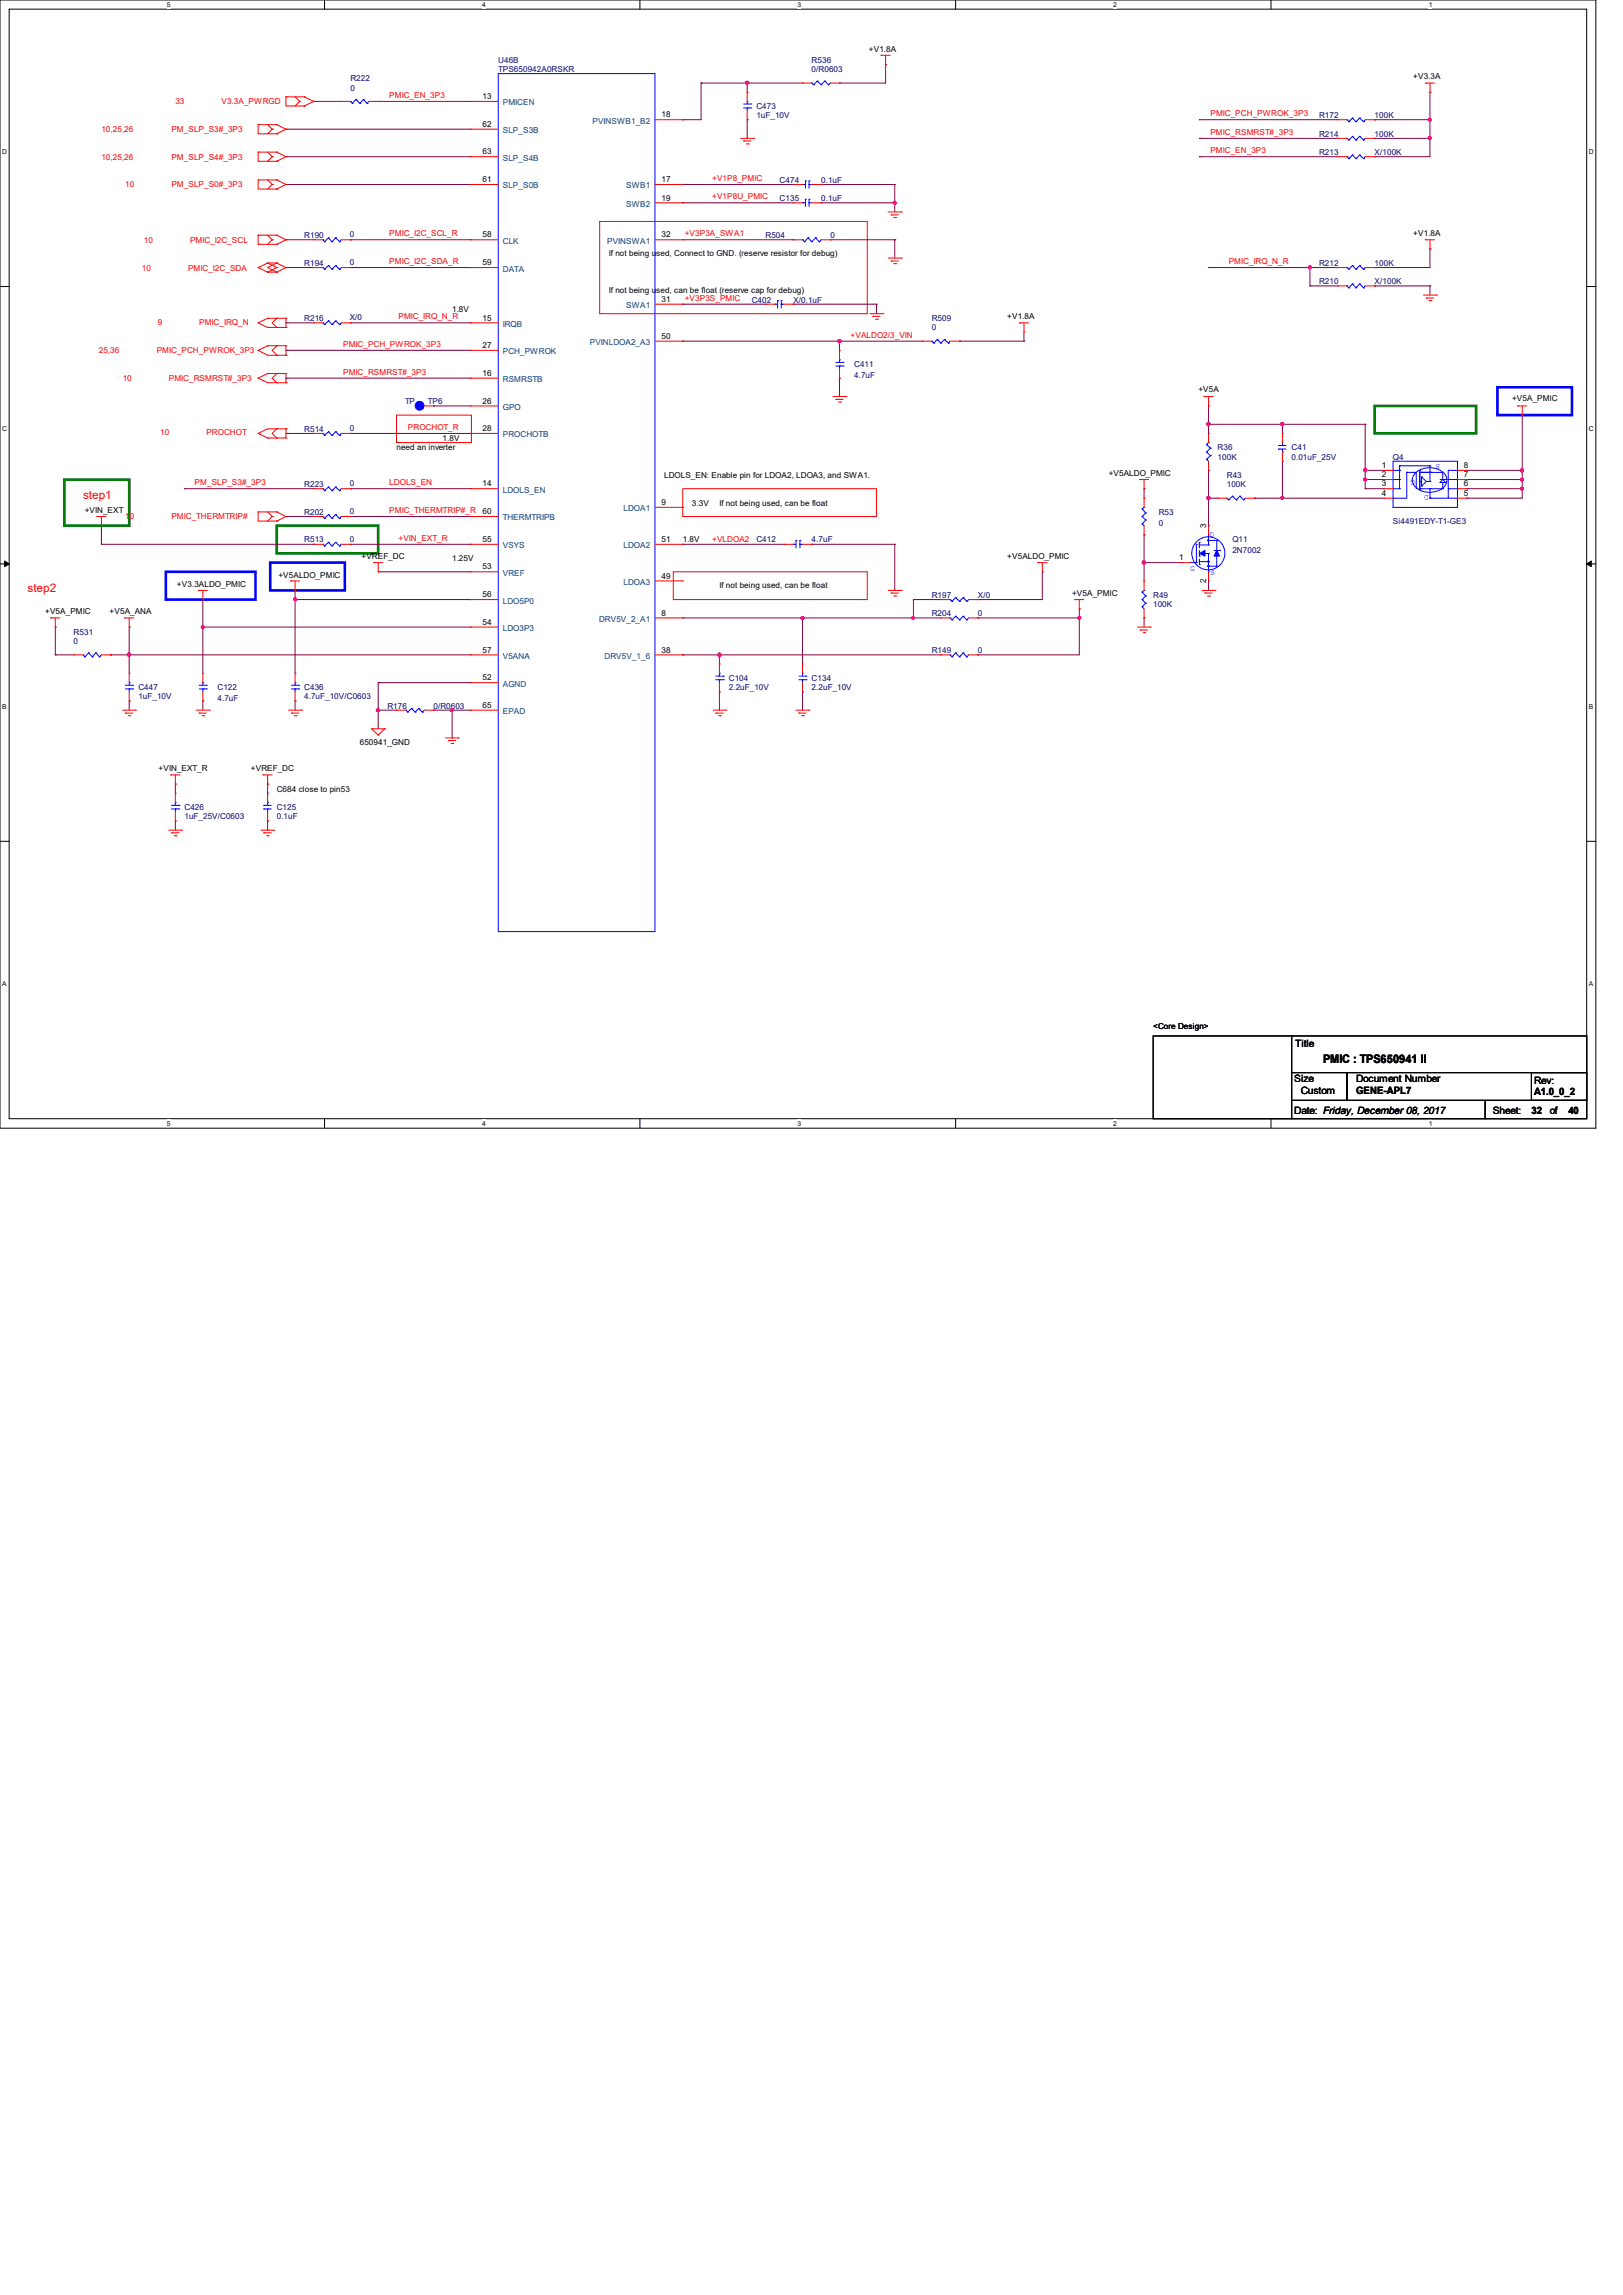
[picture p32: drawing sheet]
<svg xmlns="http://www.w3.org/2000/svg" width="210mm" height="297mm" viewBox="0 0 210 297" stroke-linecap="round" stroke-linejoin="round" font-family="sans-serif">
<defs><g id="words">
<g font-size="1.5" fill="#f00">
<text x="10.8" y="64.6">step1</text>
<text x="3.6" y="76.6">step2</text>
</g>
<text font-size="1.5" x="171.2" y="137.5">PMIC : TPS650941 II</text>
<g font-size="1.3">
<text x="167.6" y="135.5">Title</text>
<text x="167.5" y="140">Size</text>
<text x="168.3" y="141.6">Custom</text>
<text x="175.5" y="140">Document Number</text>
<text x="175.5" y="141.6">GENE-APL7</text>
<text x="198.5" y="140.3">Rev:</text>
<text x="198.5" y="141.7">A1.0_0_2</text>
<text x="167.5" y="144.2">Date: Friday, December 08, 2017</text>
<text x="193.2" y="144.2">Sheet:</text>
<text x="198.2" y="144.2">32</text>
<text x="200.5" y="144.2">of</text>
<text x="203" y="144.2">40</text>
</g>
<g font-size="1.1" fill="#000080">
<text x="45.3" y="10.5">R222</text>
<text x="45.3" y="11.7">0</text>
<text x="64.5" y="8.1">U46B</text>
<text x="64.5" y="9.3">TPS650942A0RSKR</text>
<text x="105" y="8.1">R536</text>
<text x="105" y="9.3">0/R0603</text>
<text x="97.9" y="14.1">C473</text>
<text x="97.9" y="15.3">1uF_10V</text>
<text x="170.7" y="15.3">R172</text>
<text x="170.7" y="17.7">R214</text>
<text x="177.9" y="15.3">100K</text>
<text x="177.9" y="17.7">100K</text>
<text x="100.9" y="23.7">C474</text>
<text x="106.3" y="23.7">0.1uF</text>
<text x="170.7" y="20.1">R213</text>
<text x="177.9" y="20.1">X/100K</text>
<text x="100.9" y="26">C135</text>
<text x="106.3" y="26">0.1uF</text>
<text x="39.4" y="34.4">R194</text>
<text x="39.4" y="30.8">R190</text>
<text x="45.3" y="34.3">0</text>
<text x="45.3" y="30.7">0</text>
<text x="99.1" y="30.8">R504</text>
<text x="107.4" y="30.8">0</text>
<text x="170.7" y="34.4">R212</text>
<text x="177.9" y="34.4">100K</text>
<text x="39.4" y="41.6">R216</text>
<text x="45.3" y="41.4">X/0</text>
<text x="97.3" y="39.2">C402</text>
<text x="102.7" y="39.2">X/0.1uF</text>
<text x="120.6" y="41.6">R509</text>
<text x="170.7" y="36.8">R210</text>
<text x="177.9" y="36.8">X/100K</text>
<text x="110.5" y="47.5">C411</text>
<text x="120.6" y="42.8">0</text>
<text x="52.4" y="52.3">TP</text>
<text x="55.4" y="52.3">TP6</text>
<text x="110.5" y="48.9">4.7uF</text>
<text x="39.4" y="55.9">R514</text>
<text x="45.3" y="55.8">0</text>
<text x="157.6" y="58.3">R36</text>
<text x="157.6" y="59.5">100K</text>
<text x="167.1" y="58.3">C41</text>
<text x="167.1" y="59.5">0.01uF_25V</text>
<text x="180.3" y="59.5">Q4</text>
<text x="39.4" y="63">R223</text>
<text x="45.3" y="62.9">0</text>
<text x="158.7" y="61.8">R43</text>
<text x="158.7" y="63">100K</text>
<text x="39.4" y="70.2">R513</text>
<text x="39.4" y="66.6">R202</text>
<text x="45.3" y="70.1">0</text>
<text x="45.3" y="66.5">0</text>
<text x="97.9" y="70.2">C412</text>
<text x="105" y="70.2">4.7uF</text>
<text x="149.9" y="66.6">R53</text>
<text x="149.9" y="68.1">0</text>
<text x="159.5" y="70.2">Q11</text>
<text x="159.5" y="71.6">2N7002</text>
<text x="180.3" y="67.8">Si4491EDY-T1-GE3</text>
<text x="120.6" y="77.4">R197</text>
<text x="126.5" y="77.4">X/0</text>
<text x="149.2" y="77.4">R49</text>
<text x="9.5" y="82.1">R531</text>
<text x="9.5" y="83.4">0</text>
<text x="120.6" y="79.8">R204</text>
<text x="126.5" y="79.8">0</text>
<text x="149.2" y="78.6">100K</text>
<text x="17.9" y="89.3">C447</text>
<text x="28.2" y="89.3">C122</text>
<text x="39.4" y="89.3">C436</text>
<text x="94.3" y="88.1">C104</text>
<text x="94.3" y="89.3">2.2uF_10V</text>
<text x="105" y="88.1">C134</text>
<text x="105" y="89.3">2.2uF_10V</text>
<text x="120.6" y="84.5">R149</text>
<text x="126.5" y="84.5">0</text>
<text x="17.9" y="90.5">1uF_10V</text>
<text x="28.2" y="90.7">4.7uF</text>
<text x="39.4" y="90.5">4.7uF_10V/C0603</text>
<text x="50.1" y="91.7">R176</text>
<text x="56.1" y="91.7">0/R0603</text>
<text x="23.9" y="104.8">C426</text>
<text x="23.9" y="106">1uF_25V/C0603</text>
<text x="35.8" y="104.8">C125</text>
<text x="35.8" y="106">0.1uF</text>
</g>
<g font-size="1.1">
<text x="112.4" y="6.7">+V1.8A</text>
<text x="182.9" y="10.3">+V3.3A</text>
<text x="62.4" y="12.8">13</text>
<text x="62.4" y="16.4">62</text>
<text x="85.6" y="15.2">18</text>
<text x="62.4" y="20">63</text>
<text x="62.4" y="23.6">61</text>
<text x="85.6" y="23.6">17</text>
<text x="85.6" y="26">19</text>
<text x="62.4" y="30.7">58</text>
<text x="62.4" y="34.3">59</text>
<text x="78.8" y="33.2">If not being used, Connect to GND. (reserve resistor for debug)</text>
<text x="85.6" y="30.7">32</text>
<text x="182.9" y="30.6">+V1.8A</text>
<text x="58.5" y="40.3">1.8V</text>
<text x="62.4" y="41.5">15</text>
<text x="78.8" y="38">If not being used, can be float (reserve cap for debug)</text>
<text x="85.6" y="39.1">31</text>
<text x="130.3" y="41.3">+V1.8A</text>
<text x="62.4" y="45">27</text>
<text x="85.6" y="43.9">50</text>
<text x="62.4" y="48.6">16</text>
<text x="62.4" y="52.2">26</text>
<text x="155.1" y="50.8">+V5A</text>
<text x="195.7" y="51.9">+V5A_PMIC</text>
<text x="51.3" y="58.3">need an inverter</text>
<text x="57.3" y="57.1">1.8V</text>
<text x="62.4" y="55.8">28</text>
<text x="62.4" y="62.9">14</text>
<text x="85.6" y="65.4">9</text>
<text x="85.9" y="61.8">LDOLS_EN: Enable pin for LDOA2, LDOA3, and SWA1.</text>
<text x="89.5" y="65.4">3.3V</text>
<text x="93.1" y="65.4">If not being used, can be float</text>
<text x="143.5" y="61.6">+V5ALDO_PMIC</text>
<text x="178.8" y="64.2">4</text>
<text x="178.8" y="62.9">3</text>
<text x="178.8" y="61.8">2</text>
<text x="178.8" y="60.6">1</text>
<text x="189.4" y="64.2">5</text>
<text x="189.4" y="62.9">6</text>
<text x="189.4" y="61.8">7</text>
<text x="189.4" y="60.6">8</text>
<text x="11" y="66.4">+VIN_EXT</text>
<text x="62.4" y="66.5">60</text>
<text x="62.4" y="70.1">55</text>
<text x="85.6" y="70.1">51</text>
<text x="88.3" y="70.2">1.8V</text>
<text x="156.1" y="68.4" transform="rotate(-90 156.1 68.4)">3</text>
<text x="22.9" y="75.9">+V3.3ALDO_PMIC</text>
<text x="36" y="74.8">+V5ALDO_PMIC</text>
<text x="46.8" y="72.3">+VREF_DC</text>
<text x="58.5" y="72.6">1.25V</text>
<text x="62.4" y="73.7">53</text>
<text x="62.4" y="77.3">56</text>
<text x="85.6" y="74.9">49</text>
<text x="93.1" y="76.2">If not being used, can be float</text>
<text x="130.3" y="72.3">+V5ALDO_PMIC</text>
<text x="138.7" y="77.1">+V5A_PMIC</text>
<text x="152.6" y="72.5">1</text>
<text x="156.1" y="75.4" transform="rotate(-90 156.1 75.4)">2</text>
<text x="5.8" y="79.4">+V5A_PMIC</text>
<text x="14.2" y="79.4">+V5A_ANA</text>
<text x="62.4" y="80.9">54</text>
<text x="85.6" y="79.7">8</text>
<text x="62.4" y="84.5">57</text>
<text x="62.4" y="88.1">52</text>
<text x="85.6" y="84.5">38</text>
<text x="62.4" y="91.6">65</text>
<text x="20.5" y="99.8">+VIN_EXT_R</text>
<text x="32.5" y="99.8">+VREF_DC</text>
<text x="46.6" y="96.5">650941_GND</text>
<text x="35.8" y="102.4">C684 close to pin53</text>
<text x="149.2" y="133.2">&lt;Core Design&gt;</text>
</g>
<g font-size="1.1" fill="#f00">
<text x="13.1" y="17.1">10,25,26</text>
<text x="22.2" y="17.1">PM_SLP_S3#_3P3</text>
<text x="22.7" y="13.5">33</text>
<text x="28.7" y="13.5">V3.3A_PWRGD</text>
<text x="50.4" y="12.7">PMIC_EN_3P3</text>
<text x="156.6" y="17.4">PMIC_RSMRST#_3P3</text>
<text x="156.6" y="15">PMIC_PCH_PWROK_3P3</text>
<text x="13.1" y="20.7">10,25,26</text>
<text x="22.2" y="20.7">PM_SLP_S4#_3P3</text>
<text x="92.2" y="23.4">+V1P8_PMIC</text>
<text x="156.6" y="19.8">PMIC_EN_3P3</text>
<text x="16.2" y="24.3">10</text>
<text x="22.2" y="24.3">PM_SLP_S0#_3P3</text>
<text x="92.2" y="25.8">+V1P8U_PMIC</text>
<text x="18.4" y="35">10</text>
<text x="18.6" y="31.4">10</text>
<text x="24.3" y="35">PMIC_I2C_SDA</text>
<text x="24.6" y="31.4">PMIC_I2C_SCL</text>
<text x="50.4" y="34.2">PMIC_I2C_SDA_R</text>
<text x="50.4" y="30.6">PMIC_I2C_SCL_R</text>
<text x="88.6" y="30.6">+V3P3A_SWA1</text>
<text x="159" y="34.2">PMIC_IRQ_N_R</text>
<text x="51.6" y="41.3">PMIC_IRQ_N_R</text>
<text x="88.6" y="38.9">+V3P3S_PMIC</text>
<text x="12.8" y="45.7">25,36</text>
<text x="20.3" y="45.7">PMIC_PCH_PWROK_3P3</text>
<text x="20.4" y="42">9</text>
<text x="25.8" y="42">PMIC_IRQ_N</text>
<text x="44.4" y="44.9">PMIC_PCH_PWROK_3P3</text>
<text x="110.1" y="43.7">+VALDO2/3_VIN</text>
<text x="15.9" y="49.3">10</text>
<text x="21.8" y="49.3">PMIC_RSMRST#_3P3</text>
<text x="44.4" y="48.5">PMIC_RSMRST#_3P3</text>
<text x="20.7" y="56.3">10</text>
<text x="26.7" y="56.3">PROCHOT</text>
<text x="52.8" y="55.6">PROCHOT_R</text>
<text x="25.2" y="62.8">PM_SLP_S3#_3P3</text>
<text x="50.4" y="62.8">LDOLS_EN</text>
<text x="16.2" y="67.2">10</text>
<text x="22.2" y="67.2">PMIC_THERMTRIP#</text>
<text x="50.4" y="66.4">PMIC_THERMTRIP#_R</text>
<text x="51.6" y="70">+VIN_EXT_R</text>
<text x="92.2" y="70.2">+VLDOA2</text>
</g>
<g font-size="1.1" fill="#004080">
<text x="65.1" y="13.6">PMICEN</text>
<text x="65.1" y="17.2">SLP_S3B</text>
<text x="76.7" y="16">PVINSWB1_B2</text>
<text x="65.1" y="20.8">SLP_S4B</text>
<text x="65.1" y="24.4">SLP_S0B</text>
<text x="81" y="26.8">SWB2</text>
<text x="81" y="24.4">SWB1</text>
<text x="65.1" y="31.5">CLK</text>
<text x="65.1" y="35.1">DATA</text>
<text x="78.6" y="31.5">PVINSWA1</text>
<text x="81" y="39.9">SWA1</text>
<text x="65.1" y="42.3">IRQB</text>
<text x="65.1" y="45.8">PCH_PWROK</text>
<text x="76.3" y="44.7">PVINLDOA2_A3</text>
<text x="65.1" y="49.4">RSMRSTB</text>
<text x="65.1" y="53">GPO</text>
<text x="65.1" y="56.6">PROCHOTB</text>
<text x="65.1" y="63.8">LDOLS_EN</text>
<text x="65.1" y="67.4">THERMTRIPB</text>
<text x="65.1" y="71">VSYS</text>
<text x="80.7" y="71">LDOA2</text>
<text x="80.7" y="66.2">LDOA1</text>
<text x="65.1" y="74.5">VREF</text>
<text x="80.7" y="75.7">LDOA3</text>
<text x="65.1" y="78.1">LDO5P0</text>
<text x="65.1" y="81.7">LDO3P3</text>
<text x="77.5" y="80.5">DRV5V_2_A1</text>
<text x="65.1" y="85.3">V5ANA</text>
<text x="65.1" y="88.9">AGND</text>
<text x="78.2" y="85.3">DRV5V_1_6</text>
<text x="65.1" y="92.4">EPAD</text>
</g>
<g font-size="1.1" fill="#00f">
<text x="183.1" y="62.1" transform="rotate(-180 183.1 62.1)">G</text>
<text x="184.9" y="64.1" transform="rotate(-180 184.9 64.1)">D</text>
<text x="186.3" y="60.1" transform="rotate(-180 186.3 60.1)">S</text>
<text x="156.5" y="69.6">D</text>
<text x="154" y="73.9">G</text>
<text x="156.6" y="74.5">S</text>
</g>
<g font-size=".9">
<text x="21.6" y=".9">5</text>
<text x="62.4" y=".9">4</text>
<text x="103.2" y=".9">3</text>
<text x="144.1" y=".9">2</text>
<text x="184.9" y=".9">1</text>
<text x=".3" y="19.9">D</text>
<text x="205.6" y="19.9">D</text>
<text x=".3" y="55.8">C</text>
<text x="205.6" y="55.8">C</text>
<text x=".3" y="91.7">B</text>
<text x="205.6" y="91.7">B</text>
<text x=".3" y="127.6">A</text>
<text x="205.6" y="127.6">A</text>
<text x="21.6" y="145.7">5</text>
<text x="62.4" y="145.7">4</text>
<text x="103.2" y="145.7">3</text>
<text x="144.1" y="145.7">2</text>
<text x="184.9" y="145.7">1</text>
</g>
</g></defs>
<path d="M0 0h206.5v146h-206.5zM1.2 1.2h204.1v143.6h-204.1z" fill="none" stroke="#000" stroke-width=".13"/>
<g fill="#fff">
<path d="M21.6 .1h.5v1h-.5z"/>
<path d="M21.6 144.9h.5v1h-.5z"/>
</g>
<path d="M42 0v1.2M42 144.8v1.2" fill="none" stroke="#000" stroke-width=".13"/>
<g fill="#fff">
<path d="M62.4 .1h.5v1h-.5z"/>
<path d="M62.4 144.9h.5v1h-.5z"/>
</g>
<path d="M82.8 0v1.2M82.8 144.8v1.2" fill="none" stroke="#000" stroke-width=".13"/>
<g fill="#fff">
<path d="M103.2 .1h.5v1h-.5z"/>
<path d="M103.2 144.9h.5v1h-.5z"/>
</g>
<path d="M123.7 0v1.2M123.7 144.8v1.2" fill="none" stroke="#000" stroke-width=".13"/>
<g fill="#fff">
<path d="M144.1 .1h.4v1h-.4z"/>
<path d="M144.1 144.9h.4v1h-.4z"/>
</g>
<path d="M164.5 0v1.2M164.5 144.8v1.2" fill="none" stroke="#000" stroke-width=".13"/>
<g fill="#fff">
<path d="M184.9 .1h.4v1h-.4z"/>
<path d="M184.9 144.9h.4v1h-.4z"/>
<path d="M.3 19.1h.6v1h-.6z"/>
<path d="M205.6 19.1h.6v1h-.6z"/>
<path d="M.3 55h.6v1h-.6z"/>
<path d="M205.6 55h.6v1h-.6z"/>
</g>
<path d="M0 37.1h1.2M205.3 37.1h1.2" fill="none" stroke="#000" stroke-width=".13"/>
<g fill="#fff">
<path d="M.3 90.9h.5v1h-.5z"/>
<path d="M205.6 90.9h.6v1h-.6z"/>
</g>
<path d="M0 73h1.2M205.3 73h1.2" fill="none" stroke="#000" stroke-width=".13"/>
<path d="M.6 72.6l.6 .4-.6 .3zM205.3 73l.6-.4v.7z" fill="#000" stroke="#000" stroke-width=".13"/>
<g fill="#fff">
<path d="M.3 126.8h.5v1h-.5z"/>
<path d="M205.6 126.8h.6v1h-.6z"/>
</g>
<path d="M0 108.9h1.2M205.3 108.9h1.2M149.2 134.1h17.9v10.7h-17.9zM167.1 138.8h7.2v3.6h-7.2zM167.1 134.1h38.2v4.7h-38.2zM174.3 138.8h31v3.6h-31zM198.2 138.8h7.1v3.6h-7.1zM167.1 142.4h25.1v2.4h-25.1zM192.2 142.4h13.1v2.4h-13.1z" fill="none" stroke="#000" stroke-width=".13"/>
<path d="M193.8 50.1h9.6v3.6h-9.6zM21.5 74h11.6v3.6h-11.6zM35 72.8h9.6v3.6h-9.6z" fill="none" stroke="#00f" stroke-width=".34"/>
<g fill="none" stroke="#f00" stroke-width=".13">
<path d="M33.4 19.7h.1M33.4 16.1h.1M33.4 19.7v1.2h2.4M33.4 19.7h2.4M33.4 16.1v1.2h2.4M33.4 16.1h2.4M34.6 19.7l.6 .6M34.6 16.1l.6 .6M35.2 16.7h.1M35.2 16.7l-.6 .6M35.8 19.7h.1M35.8 17.3h.1"/>
<path d="M35.8 16.1h.1M35.8 19.7l1.2 .6M35.8 16.1l1.2 .6M37 16.7h.1M37 12.5h.1M37 12.5v1.2h2.4M37 16.7l-1.2 .6M37 12.5h2.4M38.2 12.5l.6 .6M38.8 13.1h.1M38.8 13.1l-.6 .6M39.4 13.7h.1"/>
<path d="M39.4 12.5h.1M39.4 12.5l1.2 .6M40.6 13.1h.1M40.6 13.1l-1.2 .6M44.2 13.1h.1M44.2 13.1h1.1M47.8 13.1h1.1M48.9 13.1h.1M60.9 13.1h.1M60.9 16.7h.1M60.9 13.1h3.6M60.9 16.7h3.6"/>
<path d="M84.8 15.5h3.5M88.3 15.5h.1M95.8 17.9h1.7M96.2 18.2h.1M96.2 18.2h1M96.6 18.6h.2M96.7 15.5h.1M96.7 11.9h.1M96.7 11.9v1.2M96.7 14.3v1.2M96.8 18.6h.1M97.5 17.9h.1"/>
<path d="M103.8 10.8h.1M103.8 10.8h1.2M107.4 10.8h1.2M108.6 10.8h.1M114 7.2h.1M114 7.2h1.2M114.6 8.3h.1M114.6 7.2v1.1M173.1 15.5h.1M173.1 17.9h.1M173.1 17.9h1.2M173.1 15.5h1.2"/>
<path d="M176.7 17.9h1.2M176.7 15.5h1.2M177.9 15.5h.1M177.9 17.9h.1M184.4 10.8h.1M184.4 10.8h1.2M185 11.9h.1M185 10.8v1.1M33.4 23.3h.1M33.4 30.4h.1M33.4 34.6h.1M33.4 23.3v1.2h2.4"/>
<path d="M33.4 30.4v1.2h2.4M33.4 23.3h2.4M33.4 30.4h2.4M33.4 34.6l1.2 .6M34.6 35.2h.1M34.6 34h.1M34.6 23.3l.6 .6M34.6 30.4l.6 .6M34.6 35.2h1.2M34.6 34h1.2M34.6 34l-1.2 .6M34.6 34l1.2 .6"/>
<path d="M35.2 20.3h.1M35.2 23.9h.1M35.2 31h.1M35.2 20.3l-.6 .6M35.2 23.9l-.6 .6M35.2 31l-.6 .6M35.8 20.9h.1M35.8 24.5h.1M35.8 23.3h.1M35.8 31.6h.1M35.8 30.4h.1M35.8 34h.1"/>
<path d="M35.8 35.2h.1M35.8 34.6h.1M35.8 23.3l1.2 .6M35.8 30.4l1.2 .6M35.8 34l1.2 .6M35.8 34l-1.2 .6 1.2 .6M35.8 34.6l-1.2 .6M37 20.3h.1M37 23.9h.1M37 31h.1M37 34.6h.1M37 20.3l-1.2 .6"/>
<path d="M37 23.9l-1.2 .6M37 31l-1.2 .6M37 34.6l-1.2 .6M40.6 34.6h.1M40.6 31h.1M40.6 31h1.2M40.6 34.6h1.2M44.2 31h1.1M44.2 34.6h1.1M45.3 34.6h.1M45.3 31h.1M60.9 20.3h.1"/>
<path d="M60.9 23.9h.1M60.9 31h.1M60.9 34.6h.1M60.9 31h3.6M60.9 34.6h3.6M60.9 20.3h3.6M60.9 23.9h3.6M77.6 28.7h34.6v11.9h-34.6zM84.8 31h3.5M84.8 23.9h3.5M84.8 26.2h3.5M84.8 39.4h3.5"/>
<path d="M88.3 26.2h.1M88.3 23.9h.1M88.3 31h.1M88.3 39.4h.1M99.1 39.4h.1M99.1 39.4h1.2M101.5 39.4h1.2M102.7 31h.1M102.7 39.4h.1M102.7 23.9h.1M102.7 26.2h.1M102.7 31h1.1"/>
<path d="M102.7 23.9h1.1M102.7 26.2h1.1M105 23.9h1.3M105 26.2h1.3M106.3 23.9h.1M106.3 26.2h.1M106.3 31h1.1M107.4 31h.1M114.9 33.4h1.7M114.9 27.4h1.7M115.3 33.8h.1M115.3 27.8h.1"/>
<path d="M115.3 33.8h.9M115.3 27.8h.9M115.7 34.1h.2M115.7 28.2h.2M115.9 34.1h.1M115.9 28.2h.1M116.6 33.4h.1M116.6 27.4h.1M173.1 34.6h.1M173.1 20.3h.1M173.1 37h.1M173.1 34.6h1.2"/>
<path d="M173.1 20.3h1.2M173.1 37h1.2M176.7 34.6h1.2M176.7 20.3h1.2M176.7 37h1.2M177.9 34.6h.1M177.9 20.3h.1M177.9 37h.1M184.2 38.2h1.7M184.4 31h.1M184.4 31h1.2M184.6 38.6h.1"/>
<path d="M184.6 38.6h.9M184.9 38.9h.3M185 32.2h.1M185 31v1.2M185.2 38.9h.1M185.9 38.2h.1M33.4 45.3h.1M33.4 41.8h.1M33.4 56.1h.1M33.4 48.9h.1M33.4 45.3l1.2 .7h2.4M33.4 41.8l1.2 .6h2.4"/>
<path d="M33.4 56.1l1.2 .6M33.4 48.9l1.2 .6h2.4M34.6 44.7h.1M34.6 41.2h.1M34.6 56.7h.1M34.6 48.3h.1M34.6 44.7l-1.2 .6M34.6 44.7h2.4M34.6 41.2l-1.2 .6M34.6 41.2h2.4M34.6 56.7h2.4M34.6 48.3l-1.2 .6"/>
<path d="M34.6 48.3h2.4M35.8 46h.1M35.8 44.7h.1M35.8 42.4h.1M35.8 41.2h.1M35.8 55.5h.1M35.8 56.7h.1M35.8 49.5h.1M35.8 48.3h.1M35.8 44.7l-.6 .6 .6 .7M35.8 41.2l-.6 .6 .6 .6M35.8 55.5l-.6 .6 .6 .6"/>
<path d="M35.8 48.3l-.6 .6 .6 .6M37 46h.1M37 44.7h.1M37 42.4h.1M37 41.2h.1M37 55.5h.1M37 56.7h.1M37 49.5h.1M37 48.3h.1M37 41.2v1.2M37 44.7v1.3M37 48.3v1.2"/>
<path d="M37 55.5v1.2M37 55.5h-2.4l-1.2 .6M40.6 56.1h.1M40.6 41.8h.1M40.6 41.8h1.2M40.6 56.1h1.2M44.2 41.8h1.1M44.2 56.1h1.1M45.3 56.1h.1M45.3 41.8h.1M51.3 53.7h9.7v3.6h-9.7zM54.9 52.5h1.2"/>
<path d="M56.1 52.5h.1M60.9 41.8h.1M60.9 45.3h.1M60.9 48.9h.1M60.9 52.5h.1M60.9 56.1h.1M60.9 52.5h3.6M60.9 41.8h3.6M60.9 56.1h3.6M60.9 45.3h3.6M60.9 48.9h3.6M84.8 44.2h3.5"/>
<path d="M88.3 44.2h.1M107.8 51.3h1.7M108.2 51.7h.1M108.2 51.7h.9M108.5 52h.3M108.6 48.9h.1M108.6 45.3h.1M108.6 45.3v1.3M108.6 47.8v1.1M108.8 52h.1M109.5 51.3h.1M112.6 40.6h1.7"/>
<path d="M112.9 40.9h.1M112.9 40.9h1M113.3 41.3h.2M113.5 41.3h.1M114.3 40.6h.1M119.4 44.2h.1M119.4 44.2h1.2M122.9 44.2h1.3M124.2 44.2h.1M131.9 41.8h.1M131.9 41.8h1.2M132.5 43h.1"/>
<path d="M132.5 41.8v1.2M155.8 51.3h.1M155.8 51.3h1.2M156.4 52.5h.1M156.4 56.1h.1M156.4 51.3v1.2M156.4 56.1v1.2M156.4 59.7v1.2M165.9 56.1h.1M165.9 59.7h.1M165.9 56.1v1.2M165.9 58.5v1.2"/>
<path d="M196.4 52.5h.1M196.4 52.5h1.2M197 53.7h.1M197 52.5v1.2M6.6 80h.1M6.6 80h1.1M7.2 80v1.2M12.5 66.8h.1M12.5 66.8h1.2M13.1 68h.1M13.1 66.8v1.2M16.1 80h.1"/>
<path d="M16.1 80h1.2M16.7 80v1.2M25.7 76.4h.1M25.7 76.4h1.1M26.2 77.6h.1M26.2 76.4v1.2M33.4 66.3h.1M33.4 66.3v1.1h2.4M33.4 66.3h2.4M34.6 66.3l.6 .5M35.2 66.8h.1M35.2 66.8l-.6 .6"/>
<path d="M35.8 67.4h.1M35.8 66.3h.1M35.8 66.3l1.2 .5M37 66.8h.1M37 66.8l-1.2 .6M37.6 75.2h.1M37.6 75.2h1.2M38.2 76.4h.1M38.2 75.2v1.2M40.6 63.2h.1M40.6 70.4h.1M40.6 66.8h.1"/>
<path d="M40.6 66.8h1.2M40.6 63.2h1.2M40.6 70.4h1.2M44.2 66.8h1.1M44.2 63.2h1.1M44.2 70.4h1.1M45.3 63.2h.1M45.3 70.4h.1M45.3 66.8h.1M48.3 72.8h.1M48.3 72.8h1.2M48.9 74h.1"/>
<path d="M48.9 72.8v1.2M60.9 63.2h.1M60.9 66.8h.1M60.9 70.4h.1M60.9 74h.1M60.9 77.6h.1M60.9 77.6h3.6M60.9 66.8h3.6M60.9 63.2h3.6M60.9 70.4h3.6M60.9 74h3.6M84.8 80h3.5"/>
<path d="M84.8 75.2h3.5M84.8 70.4h3.5M84.8 65.7h3.5M87.1 74h25.1v3.6h-25.1zM88.3 63.2h25.1v3.6h-25.1zM88.3 75.2h.1M88.3 70.4h.1M88.3 65.7h.1M88.3 80h.1M101.5 70.4h.1M101.5 70.4h1.2M103.8 70.4h1.2"/>
<path d="M105 70.4h.1M114.9 76.4h1.7M115.3 76.8h.1M115.3 76.8h.9M115.7 77.1h.2M115.9 77.1h.1M116.6 76.4h.1M121.8 80h.1M121.8 77.6h.1M121.8 77.6h1.1M121.8 80h1.1M125.3 77.6h1.2"/>
<path d="M125.3 80h1.2M126.5 80h.1M126.5 77.6h.1M134.3 72.8h.1M134.3 72.8h1.2M134.9 74h.1M134.9 72.8v1.2M139.1 77.6h.1M139.1 77.6h1.2M139.7 78.8h.1M139.7 77.6v1.2M147.4 62.1h.1"/>
<path d="M147.4 62.1h1.2M148 63.2h.1M148 69.2h.1M148 64.5h.1M148 80h.1M148 75.2h.1M148 62.1v1.1M148 64.5v1.2M148 68v1.2M148 75.2v1.2M148 78.8v1.2M152.8 72.8h.1"/>
<path d="M152.8 72.8h1.2M155.5 76.4h1.7M155.9 76.8h.1M155.9 76.8h.9M156.3 77.1h.2M156.4 68h.1M156.4 75.2h.1M156.4 60.9h.1M156.4 68v1.2M156.4 74v1.2M156.5 77.1h.1M157.2 76.4h.1"/>
<path d="M157.6 64.5h.1M157.6 64.5h1.1M161.2 64.5h1.1M162.3 64.5h.1M179.1 64.5h.1M179.1 63.2h.1M179.1 62.1h.1M179.1 60.9h.1M179.1 62.1h1.2M179.1 63.2h1.2M179.1 64.5h1.2M179.1 60.9h1.2"/>
<path d="M188.6 62.1h1.2M188.6 63.2h1.2M188.6 64.5h1.2M188.6 60.9h1.2M189.8 64.5h.1M189.8 63.2h.1M189.8 62.1h.1M189.8 60.9h.1M7.2 81.2h.1M9.5 84.8h.1M9.5 84.8h1.3M13.1 84.8h1.2"/>
<path d="M14.3 84.8h.1M15.9 91.9h1.6M16.2 92.3h.1M16.2 92.3h1M16.6 92.6h.2M16.7 81.2h.1M16.7 90.7h.1M16.7 87.1h.1M16.7 87.1v1.2M16.7 89.5v1.2M16.8 92.6h.1M17.5 91.9h.1"/>
<path d="M25.4 91.9h1.7M25.8 92.3h.1M25.8 92.3h.9M26.1 92.6h.3M26.2 90.7h.1M26.2 87.1h.1M26.2 87.1v1.2M26.2 89.5v1.2M26.4 92.6h.1M27.1 91.9h.1M37.3 91.9h1.7M37.7 92.3h.1"/>
<path d="M37.7 92.3h1M38.1 92.6h.2M38.2 90.7h.1M38.2 87.1h.1M38.2 87.1v1.2M38.2 89.5v1.2M38.3 92.6h.1M39 91.9h.1M48.1 94.3h.1M48.1 94.3h1.7M48.1 94.3l.8 .8M48.9 95.1h.1"/>
<path d="M49.8 94.3h.1M49.8 94.3l-.9 .8M51.3 91.9h.1M51.3 91.9h1.2M54.9 91.9h1.2M56.1 91.9h.1M57.7 95.5h1.6M58 95.8h.1M58 95.8h1M58.4 96.2h.2M58.6 96.2h.1M59.3 95.5h.1"/>
<path d="M60.9 84.8h.1M60.9 88.3h.1M60.9 91.9h.1M60.9 81.2h.1M60.9 81.2h3.6M60.9 91.9h3.6M60.9 84.8h3.6M60.9 88.3h3.6M84.8 84.8h3.5M88.3 84.8h.1M92.3 91.9h1.6M92.6 92.3h.1"/>
<path d="M92.6 92.3h1M93 92.6h.2M93.1 89.5h.1M93.1 85.9h.1M93.1 85.9v1.2M93.1 88.3v1.2M93.2 92.6h.1M93.9 91.9h.1M103 91.9h1.7M103.4 92.3h.1M103.4 92.3h.9M103.7 92.6h.3"/>
<path d="M103.8 89.5h.1M103.8 85.9h.1M103.8 85.9v1.2M103.8 88.3v1.2M104 92.6h.1M104.7 91.9h.1M121.8 84.8h.1M121.8 84.8h1.1M125.3 84.8h1.2M126.5 84.8h.1M147.2 81.2h1.6M147.5 81.5h.1"/>
<path d="M147.5 81.5h1M147.9 81.9h.2M148.1 81.9h.1M148.8 81.2h.1M21.8 107.4h1.7M22.1 100.3h.1M22.1 100.3h1.2M22.2 107.8h.1M22.2 107.8h1M22.6 108.2h.2M22.7 101.5h.1M22.7 106.3h.1"/>
<path d="M22.7 102.7h.1M22.7 100.3v1.2M22.7 102.7v1.1M22.7 105v1.3M22.8 108.2h.1M23.5 107.4h.1M33.8 107.4h1.6M34 100.3h.1M34 100.3h1.2M34.1 107.8h.1M34.1 107.8h1M34.5 108.2h.2"/>
<path d="M34.6 101.5h.1M34.6 106.3h.1M34.6 102.7h.1M34.6 100.3v1.2M34.6 102.7v1.1M34.6 105v1.3M34.7 108.2h.1M35.4 107.4h.1"/>
</g>
<path d="M177.9 52.5h13.1v3.6h-13.1zM8.3 62.1h8.4v5.9h-8.4zM35.8 68h13.1v3.6h-13.1z" fill="none" stroke="#008000" stroke-width=".34"/>
<g fill="none" stroke="#800040" stroke-width=".13">
<path d="M37 16.7h.1M37 16.7h23.9M40.6 13.1h.1M40.6 13.1h3.6M48.9 13.1h.1M48.9 13.1h12M88.3 15.5h.1M90.7 10.8h.1M90.7 10.8v4.7h-2.4M90.7 10.8h13.1M96.7 10.8h.1M96.7 15.5h.1"/>
<path d="M96.7 10.8v1.1M96.7 15.5v2.4M108.6 10.8h.1M114.6 8.3h.1M114.6 8.3v2.5h-6M155.2 15.5h.1M155.2 17.9h.1M155.2 15.5h17.9M155.2 17.9h17.9M177.9 15.5h.1M177.9 17.9h.1M177.9 15.5h7.1"/>
<path d="M177.9 17.9h7.1M185 17.9h.1M185 15.5h.1M185 11.9h.1M185 11.9v8.4h-7.1M37 31h.1M37 34.6h.1M37 20.3h.1M37 23.9h.1M37 20.3h23.9M37 34.6h3.6M37 31h3.6"/>
<path d="M37 23.9h23.9M45.3 34.6h.1M45.3 31h.1M45.3 34.6h15.6M45.3 31h15.6M88.3 26.2h.1M88.3 23.9h.1M88.3 39.4h.1M88.3 31h14.4M88.3 23.9h14.4M88.3 26.2h14.4M88.3 39.4h10.8"/>
<path d="M102.7 31h.1M102.7 39.4h.1M102.7 39.4h10.7M106.3 23.9h.1M106.3 26.2h.1M106.3 23.9h9.5M106.3 26.2h9.5M107.4 31h8.4M113.4 39.4h.1M113.4 39.4v1.2M115.8 31h.1M115.8 26.2h.1"/>
<path d="M115.8 23.9h.1M115.8 23.9v3.5M115.8 31v2.4M155.2 20.3h.1M155.2 20.3h17.9M156.4 34.6h.1M156.4 34.6h16.7M169.5 34.6h.1M169.5 37h.1M169.5 34.6v2.4M169.5 37h3.6M177.9 20.3h.1"/>
<path d="M177.9 37h.1M177.9 34.6h.1M177.9 37h7.1M185 37h.1M185 32.2h.1M185 32.2v2.4h-7.1M185 37v1.2M37 56.1h.1M37 41.8h.1M37 45.3h.1M37 48.9h.1M37 56.1h3.6"/>
<path d="M37 41.8h3.6M37 45.3h23.9M37 48.9h23.9M45.3 56.1h.1M45.3 41.8h.1M45.3 56.1h15.6M45.3 41.8h15.6M56.1 52.5h.1M56.1 52.5h4.8M88.3 44.2h.1M88.3 44.2h31.1M108.6 48.9h.1"/>
<path d="M108.6 44.2h.1M108.6 44.2v1.1M108.6 48.9v2.4M124.2 44.2h.1M124.2 44.2h8.3M132.5 44.2h.1M132.5 43v1.2M156.4 54.9h.1M156.4 52.5h.1M156.4 52.5v3.6M156.4 54.9h20.3M165.9 54.9h.1"/>
<path d="M165.9 59.7h.1M165.9 54.9v1.2M165.9 59.7v4.8M176.7 54.9h.1M176.7 54.9v8.3M197 53.7h.1M197 53.7v10.8h-7.2M13.1 68h.1M13.1 68v2.4h27.5M23.9 63.2h.1M23.9 63.2h16.7M26.2 77.6h.1"/>
<path d="M26.2 77.6v9.5M37 66.8h.1M37 66.8h3.6M38.2 76.4h.1M38.2 77.6h.1M38.2 77.6h22.7M38.2 76.4v10.7M40.6 70.4h.1M45.3 66.8h.1M45.3 63.2h.1M45.3 63.2h15.6M45.3 70.4h15.6"/>
<path d="M45.3 66.8h15.6M48.9 74h.1M48.9 74h12M60.9 70.4h.1M88.3 70.4h.1M88.3 80h.1M88.3 70.4h13.2M88.3 80h33.5M103.8 80h.1M103.8 80v5.9M105 70.4h.1M105 70.4h10.8"/>
<path d="M115.8 70.4h.1M115.8 70.4v6M118.2 80h.1M118.2 77.6h.1M118.2 77.6h3.6M118.2 77.6v2.4M126.5 80h.1M126.5 77.6h.1M126.5 80h13.2M134.9 74h.1M134.9 74v3.6h-8.4M139.7 80h.1"/>
<path d="M139.7 78.8h.1M139.7 78.8v6h-13.2M148 72.8h.1M148 80h.1M148 63.2h.1M148 69.2h.1M148 63.2v1.3M148 69.2v6M148 80v1.2M148 72.8h4.8M156.4 68h.1M156.4 75.2h.1"/>
<path d="M156.4 64.5h.1M156.4 60.9h.1M156.4 64.5h1.2M156.4 60.9v7.1M156.4 75.2v1.2M162.3 64.5h.1M162.3 64.5h16.8M165.9 64.5h.1M176.7 60.9h.1M176.7 63.2h.1M176.7 62.1h.1M176.7 63.2h2.4"/>
<path d="M176.7 62.1h2.4M176.7 60.9h2.4M189.8 64.5h.1M189.8 63.2h.1M189.8 62.1h.1M189.8 60.9h.1M189.8 63.2h7.2M189.8 62.1h7.2M189.8 60.9h7.2M197 63.2h.1M197 60.9h.1M197 62.1h.1"/>
<path d="M7.2 81.2h.1M7.2 84.8h.1M7.2 84.8h2.3M7.2 81.2v3.6M14.3 84.8h.1M14.3 84.8h46.6M16.7 84.8h.1M16.7 81.2h.1M16.7 90.7h.1M16.7 81.2v5.9M16.7 90.7v1.2M26.2 81.2h.1"/>
<path d="M26.2 90.7h.1M26.2 90.7v1.2M26.2 81.2h34.7M38.2 90.7h.1M38.2 90.7v1.2M48.9 88.3h.1M48.9 91.9h.1M48.9 88.3h12M48.9 91.9h2.4M48.9 88.3v6M56.1 91.9h.1M56.1 91.9h4.8"/>
<path d="M58.5 91.9h.1M58.5 95.5h.1M58.5 91.9v3.6M88.3 84.8h.1M88.3 84.8h33.5M93.1 89.5h.1M93.1 84.8h.1M93.1 84.8v1.1M93.1 89.5v2.4M103.8 89.5h.1M103.8 89.5v2.4M126.5 84.8h.1"/>
<path d="M22.7 101.5h.1M22.7 106.3h.1M22.7 101.5v1.2M22.7 106.3v1.1M34.6 101.5h.1M34.6 106.3h.1M34.6 101.5v1.2M34.6 106.3v1.1"/>
</g>
<g fill="#f0f" stroke="#f0f" stroke-width=".13">
<circle cx="165.9" cy="64.4" r=".2"/>
<circle cx="148" cy="72.8" r=".22"/>
<circle cx="196.9" cy="63.3" r=".2"/>
<circle cx="196.9" cy="62.1" r=".2"/>
<circle cx="176.7" cy="62.1" r=".2"/>
<circle cx="176.6" cy="60.8" r=".22"/>
<circle cx="156.4" cy="54.9" r=".22"/>
<circle cx="196.9" cy="60.8" r=".22"/>
<circle cx="156.4" cy="64.4" r=".22"/>
<circle cx="165.9" cy="54.9" r=".22"/>
<circle cx="169.5" cy="34.6" r=".2"/>
<circle cx="185" cy="15.5" r=".2"/>
<circle cx="48.9" cy="91.9" r=".22"/>
<circle cx="96.7" cy="10.7" r=".22"/>
<circle cx="93.1" cy="84.7" r=".22"/>
<circle cx="139.7" cy="80" r=".2"/>
<circle cx="118.2" cy="80" r=".2"/>
<circle cx="103.9" cy="80" r=".2"/>
<circle cx="108.6" cy="44.2" r=".22"/>
<circle cx="16.7" cy="84.7" r=".22"/>
<circle cx="26.3" cy="81.2" r=".2"/>
<circle cx="38.2" cy="77.6" r=".2"/>
<circle cx="115.8" cy="26.3" r=".2"/>
<circle cx="185" cy="17.9" r=".2"/>
<circle cx="58.5" cy="91.9" r=".2"/>
</g>
<g fill="none" stroke="#00f" stroke-width=".13">
<path d="M45.3 13.1h.1M45.3 13.1l.3 .3M45.6 13.4h.1M46.1 12.9h.1M46.1 12.9l-.5 .5M46.1 12.9l.5 .5M46.6 13.4h.1M47 12.9h.1M47 12.9l.5 .5M47 12.9l-.4 .5M47.5 13.4h.1M47.8 13.1l-.3 .3"/>
<path d="M64.5 9.5h20.3v111.1h-20.3zM96.2 13.5h1M96.2 14h1M96.7 13.1h.1M96.7 14h.1M96.7 13.1v.4M96.7 14v.3M97.2 13.5h.1M97.2 14h.1M105 10.8h.1M105 10.8l.3 .2M105.3 11h.1"/>
<path d="M105.7 10.5h.1M105.7 10.5l-.4 .5M105.7 10.5l.6 .5M106.3 11h.1M106.7 10.5h.1M106.7 10.5l.5 .5M106.7 10.5l-.4 .5M107.2 11h.1M107.4 10.8l-.2 .2M174.3 15.5h.1M174.3 17.9h.1M174.3 15.5l.2 .2"/>
<path d="M174.3 17.9l.2 .2M174.5 15.7h.1M174.5 18.1h.1M175 15.3h.1M175 17.7h.1M175 15.3l-.5 .4M175 15.3l.5 .4M175 17.7l-.5 .4M175 17.7l.5 .4M175.5 15.7h.1M175.5 18.1h.1M175.9 15.3h.1"/>
<path d="M175.9 17.7h.1M175.9 15.3l.5 .4M175.9 15.3l-.4 .4M175.9 17.7l.5 .4M175.9 17.7l-.4 .4M176.4 15.7h.1M176.4 18.1h.1M176.7 15.5l-.3 .2M176.7 17.9l-.3 .2M41.8 34.6h.1M41.8 31h.1M41.8 34.6l.2 .2"/>
<path d="M41.8 31l.2 .3M42 34.8h.1M42 31.3h.1M42.5 34.4h.1M42.5 30.8h.1M42.5 34.4l-.5 .4M42.5 34.4l.5 .4M42.5 30.8l-.5 .5M42.5 30.8l.5 .5M43 34.8h.1M43 31.3h.1M43.4 34.4h.1"/>
<path d="M43.4 30.8h.1M43.4 34.4l.5 .4M43.4 34.4l-.4 .4M43.4 30.8l.5 .5M43.4 30.8l-.4 .5M43.9 34.8h.1M43.9 31.3h.1M44.2 34.6l-.3 .2M44.2 31l-.3 .3M100.3 39.4h.1M100.3 39.4h.3M100.6 38.9h.1"/>
<path d="M100.6 38.9v1M101.1 38.9h.1M101.1 39.4h.1M101.1 39.4h.4M101.1 38.9v1M103.8 31h.1M103.8 23.9h.1M103.8 26.2h.1M103.8 31l.3 .3M103.8 23.9h.4M103.8 26.2h.4M104.1 31.3h.1"/>
<path d="M104.2 23.4h.1M104.2 25.8h.1M104.2 23.4v.9M104.2 25.8v.9M104.6 30.8h.1M104.6 30.8l-.5 .5M104.6 30.8l.4 .5M104.7 23.4h.1M104.7 23.9h.1M104.7 25.8h.1M104.7 26.2h.1M104.7 23.9h.3"/>
<path d="M104.7 23.4v.9M104.7 25.8v.9M104.7 26.2h.3M105 31.3h.1M105.5 30.8h.1M105.5 30.8l.5 .5M105.5 30.8l-.5 .5M106 31.3h.1M106.3 31l-.3 .3M174.3 34.6h.1M174.3 20.3h.1M174.3 37h.1"/>
<path d="M174.3 34.6l.2 .2M174.3 20.3l.2 .2M174.3 37l.2 .3M174.5 34.8h.1M174.5 20.5h.1M174.5 37.3h.1M175 34.4h.1M175 20.1h.1M175 36.7h.1M175 34.4l-.5 .4M175 34.4l.5 .4M175 20.1l-.5 .4"/>
<path d="M175 20.1l.5 .4M175 36.7l-.5 .6M175 36.7l.5 .6M175.5 34.8h.1M175.5 20.5h.1M175.5 37.3h.1M175.9 34.4h.1M175.9 20.1h.1M175.9 36.7h.1M175.9 34.4l.5 .4M175.9 34.4l-.4 .4M175.9 20.1l.5 .4"/>
<path d="M175.9 20.1l-.4 .4M175.9 36.7l.5 .6M175.9 36.7l-.4 .6M176.4 34.8h.1M176.4 20.5h.1M176.4 37.3h.1M176.7 34.6l-.3 .2M176.7 20.3l-.3 .2M176.7 37l-.3 .3M41.8 56.1h.1M41.8 41.8h.1M41.8 56.1l.2 .2"/>
<path d="M41.8 41.8l.2 .2M42 56.3h.1M42 42h.1M42.5 55.9h.1M42.5 41.5h.1M42.5 55.9l-.5 .4M42.5 55.9l.5 .4M42.5 41.5l-.5 .5M42.5 41.5l.5 .5M43 56.3h.1M43 42h.1M43.4 55.9h.1"/>
<path d="M43.4 41.5h.1M43.4 55.9l.5 .4M43.4 55.9l-.4 .4M43.4 41.5l.5 .5M43.4 41.5l-.4 .5M43.9 56.3h.1M43.9 42h.1M44.2 56.1l-.3 .2M44.2 41.8l-.3 .2M108.2 46.9h.9M108.2 47.4h.9M108.6 46.6h.1"/>
<path d="M108.6 47.4h.1M108.6 46.6v.3M108.6 47.4v.4M109.1 46.9h.1M109.1 47.4h.1M120.6 44.2h.1M120.6 44.2l.2 .2M120.8 44.4h.1M121.3 43.9h.1M121.3 43.9l-.5 .5M121.3 43.9l.5 .5M121.8 44.4h.1"/>
<path d="M122.2 43.9h.1M122.2 43.9l.5 .5M122.2 43.9l-.4 .5M122.7 44.4h.1M122.9 44.2l-.2 .2M156.1 57.5h.1M156.1 59.4h.1M156.1 58.5h.1M156.1 57.5l.5 .5M156.1 59.4l.3 .3M156.1 58.5l.5 .5M156.4 57.3h.1"/>
<path d="M156.4 57.3l-.3 .2M156.6 59h.1M156.6 58h.1M156.6 58l-.5 .5M156.6 59l-.5 .4M165.4 58.1h.1M165.4 57.7h.1M165.4 58.1h1M165.4 57.7h1M165.9 58.5h.1M165.9 57.7h.1M165.9 57.3v.4"/>
<path d="M165.9 58.1v.4M180.3 59.7h8.3v6h-8.3zM41.8 63.2h.1M41.8 70.4h.1M41.8 66.8h.1M41.8 63.2l.2 .3M41.8 70.4l.2 .3M41.8 66.8l.2 .3M42 63.5h.1M42 70.7h.1M42 67.1h.1M42.5 63h.1"/>
<path d="M42.5 70.2h.1M42.5 66.6h.1M42.5 63l-.5 .5M42.5 63l.5 .5M42.5 70.2l-.5 .5M42.5 70.2l.5 .5M42.5 66.6l-.5 .5M42.5 66.6l.5 .5M43 63.5h.1M43 70.7h.1M43 67.1h.1M43.4 63h.1"/>
<path d="M43.4 70.2h.1M43.4 66.6h.1M43.4 63l.5 .5M43.4 63l-.4 .5M43.4 70.2l.5 .5M43.4 70.2l-.4 .5M43.4 66.6l.5 .5M43.4 66.6l-.4 .5M43.9 63.5h.1M43.9 70.7h.1M43.9 67.1h.1M44.2 63.2l-.3 .3"/>
<path d="M44.2 70.4l-.3 .3M44.2 66.8l-.3 .3M102.7 70.4h.1M102.7 70.4h.3M103 69.9h.1M103 69.9v1M103.5 69.9h.1M103.5 70.4h.1M103.5 70.4h.3M103.5 69.9v1M122.9 80h.1M122.9 77.6h.1"/>
<path d="M122.9 80l.3 .2M122.9 77.6l.3 .2M123.2 77.8h.1M123.7 79.8h.1M123.7 77.3h.1M123.7 79.8l-.5 .4M123.7 79.8l.5 .4M123.7 77.3l-.5 .5M123.7 77.3l.5 .5M124.2 77.8h.1M124.6 79.8h.1M124.6 77.3h.1"/>
<path d="M124.6 79.8l.5 .4M124.6 79.8l-.4 .4M124.6 77.3l.5 .5M124.6 77.3l-.4 .5M125.1 77.8h.1M125.3 80l-.2 .2M125.3 77.6l-.2 .2M147.8 65.9h.1M147.8 67.8h.1M147.8 66.8h.1M147.8 76.6h.1M147.8 78.5h.1"/>
<path d="M147.8 77.6h.1M147.8 65.9l.5 .5M147.8 67.8l.2 .2M147.8 66.8l.5 .5M147.8 76.6l.5 .5M147.8 78.5l.2 .3M147.8 77.6l.5 .5M148 65.7h.1M148 76.4h.1M148 65.7l-.2 .2M148 76.4l-.2 .2M148.3 67.3h.1"/>
<path d="M148.3 66.4h.1M148.3 78.1h.1M148.3 77.1h.1M148.3 67.3l-.5 .5M148.3 66.4l-.5 .4M148.3 78.1l-.5 .4M148.3 77.1l-.5 .5M154 72.8h.8M154.8 72.8h.1M154.8 70.4h.1M154.8 70.4v2.4M155.2 72h.1"/>
<path d="M155.2 70.2h.1M155.2 73.1h.1M155.2 70.2v.7M155.2 71.2v.8M155.2 72.3v.8M155.2 70.5h1.2M155.2 72.7h1.2M155.2 71.6h1.2M156.4 70.5h.1M156.4 69.2h.1M156.4 72.7h.1M156.4 74h.1"/>
<path d="M156.4 71.6h.1M156.4 73.3h.1M156.4 69.2v1.3M156.4 71.6v2.4M156.4 69.9h1M156.4 73.3h1M157.1 71.2h.7M157.4 69.9h.1M157.4 73.3h.1M157.4 69.9v3.4M157.8 71.2h.1M158.7 64.5h.1"/>
<path d="M158.7 64.5l.3 .2M159 64.7h.1M159.5 64.2h.1M159.5 64.2l-.5 .5M159.5 64.2l.5 .5M160 64.7h.1M160.4 64.2h.1M160.4 64.2l.5 .5M160.4 64.2l-.4 .5M160.9 64.7h.1M161.2 64.5l-.3 .2M180.3 64.5h.1"/>
<path d="M180.3 62.1h.1M180.3 60.9h.1M180.3 63.2h.8M180.3 62.1h.8M180.3 60.9h.8M181.1 63.2h.1M181.1 62.1h.1M181.1 60.9h.1M181.1 60.3h.1M181.1 60.3v2.9M181.1 60.3h3.9M182 61.1h.1"/>
<path d="M182 61.1h1.3v2.1M182 61.1v3.4h-1.7M183.1 61.3a2.78 2.78 0 0 1 3.8 0 1.37 1.37 0 0 1-.8 2.2 2.64 2.64 0 0 1-3.3-1v-.4v-.4zM183.3 63.2h.1M183.7 60.9h.1M183.7 63.2h.1M183.7 61.1h.1M183.7 62.3h.1M183.7 60.9v2.6M183.7 61.1h3v1M183.7 63.2h3M183.7 62.3h.2"/>
<path d="M183.9 62.9h.1M183.9 61.7h.1M183.9 61.7v1.2M183.9 61.7l.7 .6M184.6 62.3h.1M184.6 62.3h.4M184.6 62.3l-.7 .6M184.9 61.1h.1M185 61.1h.1M185 62.3h.1M185 60.3h.1M185 63.2h.1"/>
<path d="M185 64.5h.1M185 60.3v2M185 63.2v1.3M185 64.5h3.6M186.4 62.4h.1M186.4 62.1h.7M186.4 62.4h.7M186.7 63.2h.1M186.7 62.1h.1M186.7 62.4v.8M186.7 62.1l-.3 .3M186.7 62.1l.4 .3"/>
<path d="M187.1 62.1h.1M187.1 62.4h.1M187.4 63.2h.1M187.4 62.1h.1M187.4 60.9h.1M187.4 63.2h1.2M187.4 62.1h1.2M187.4 60.9v3.6M187.4 60.9h1.2M188.6 62.1h.1M188.6 60.9h.1M188.6 63.2h.1"/>
<path d="M10.8 84.8h.1M10.8 84.8l.2 .2M11 85h.1M11.5 84.5h.1M11.5 84.5l-.5 .5M11.5 84.5l.4 .5M11.9 85h.1M12.4 84.5h.1M12.4 84.5l.5 .5M12.4 84.5l-.5 .5M12.9 85h.1M13.1 84.8l-.2 .2"/>
<path d="M16.2 88.7h1M16.2 89.2h1M16.7 88.3h.1M16.7 89.2h.1M16.7 88.3v.4M16.7 89.2v.3M17.2 88.7h.1M17.2 89.2h.1M25.8 88.7h.9M25.8 89.2h.9M26.2 88.3h.1M26.2 89.2h.1"/>
<path d="M26.2 88.3v.4M26.2 89.2v.3M26.7 88.7h.1M26.7 89.2h.1M37.7 88.7h1M37.7 89.2h1M38.2 88.3h.1M38.2 89.2h.1M38.2 88.3v.4M38.2 89.2v.3M38.7 88.7h.1M38.7 89.2h.1"/>
<path d="M52.5 91.9h.1M52.5 91.9l.2 .3M52.7 92.2h.1M53.3 91.7h.1M53.3 91.7l-.6 .5M53.3 91.7l.4 .5M53.7 92.2h.1M54.2 91.7h.1M54.2 91.7l.5 .5M54.2 91.7l-.5 .5M54.7 92.2h.1M54.9 91.9l-.2 .3"/>
<path d="M92.6 87.5h1M92.6 88h1M93.1 87.1h.1M93.1 88h.1M93.1 87.1v.4M93.1 88v.3M93.6 87.5h.1M93.6 88h.1M103.4 87.5h.9M103.4 88h.9M103.8 87.1h.1M103.8 88h.1"/>
<path d="M103.8 87.1v.4M103.8 88v.3M104.3 87.5h.1M104.3 88h.1M122.9 84.8h.1M122.9 84.8l.3 .2M123.2 80.2h.1M123.2 85h.1M123.7 84.5h.1M123.7 84.5l-.5 .5M123.7 84.5l.5 .5M124.2 80.2h.1"/>
<path d="M124.2 85h.1M124.6 84.5h.1M124.6 84.5l.5 .5M124.6 84.5l-.4 .5M125.1 80.2h.1M125.1 85h.1M125.3 84.8l-.2 .2M22.2 104.2h1M22.2 104.7h1M22.7 103.8h.1M22.7 104.7h.1M22.7 103.8v.4"/>
<path d="M22.7 104.7v.3M23.2 104.2h.1M23.2 104.7h.1M34.1 104.2h.1M34.1 104.7h.1M34.1 104.2h1M34.1 104.7h1M34.6 103.8h.1M34.6 104.7h.1M34.6 103.8v.4M34.6 104.7v.3"/>
<circle cx="156.4" cy="71.6" r="2.14"/>
</g>
<g fill="#00f" stroke="#00f" stroke-width=".13">
<path d="M156.3 69.9h.1v.1h-.1z" fill-rule="evenodd"/>
<path d="M156.3 72.6h.1v.1h-.1z" fill-rule="evenodd"/>
<path d="M156.3 73.2h.1v.1h-.1z" fill-rule="evenodd"/>
<path d="M157.4 71.2l.4 .8h-.7z" fill-rule="evenodd"/>
<path d="M155.2 71.6l.7-.4v.8z" fill-rule="evenodd"/>
<circle cx="54.3" cy="52.5" r=".57"/>
</g>
<use href="#words"/>
</svg>
